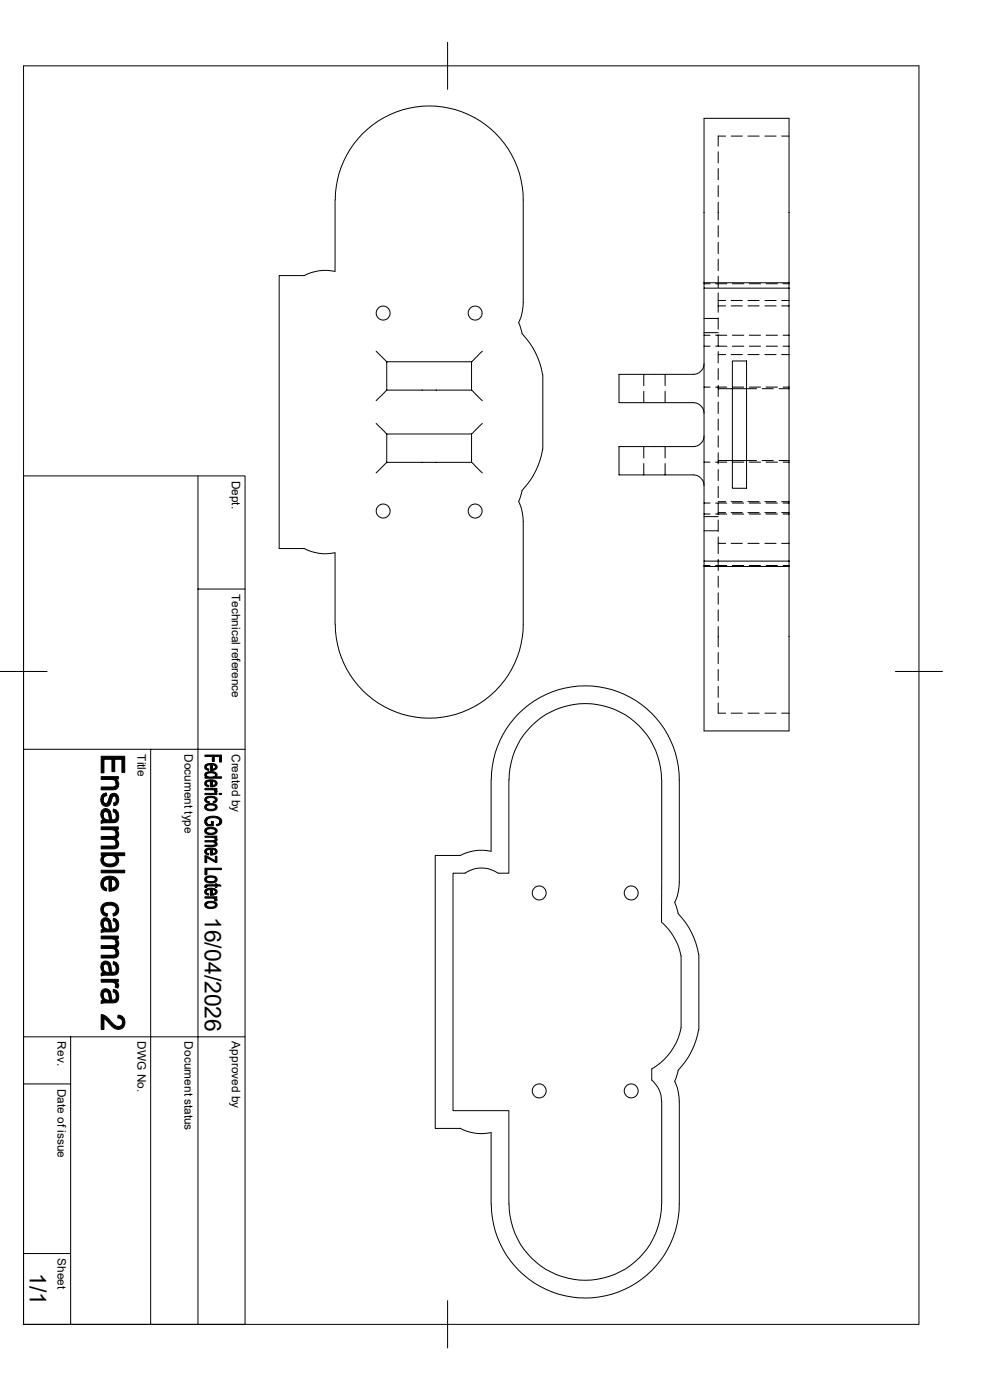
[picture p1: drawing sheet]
<svg xmlns="http://www.w3.org/2000/svg" width="210mm" height="297mm" viewBox="0 0 210 297" stroke-linecap="round" stroke-linejoin="round" font-family="sans-serif">
<defs><g id="words">
<g font-size="4.9">
<text x="43.5" y="194.5" transform="rotate(90 43.5 194.5)">16/04/2026</text>
<text x="6.3" y="270" transform="rotate(90 6.3 270)">1/1</text>
</g>
<g font-size="2.5">
<text x="49.2" y="102" transform="rotate(90 49.2 102)">Dept.</text>
<text x="49.2" y="126" transform="rotate(90 49.2 126)">Technical reference</text>
<text x="29.2" y="160" transform="rotate(90 29.2 160)">Title</text>
<text x="39.2" y="160" transform="rotate(90 39.2 160)">Document type</text>
<text x="49.2" y="160" transform="rotate(90 49.2 160)">Created by</text>
<text x="12.2" y="220.9" transform="rotate(90 12.2 220.9)">Rev.</text>
<text x="29.2" y="220.9" transform="rotate(90 29.2 220.9)">DWG No.</text>
<text x="39.2" y="220.9" transform="rotate(90 39.2 220.9)">Document status</text>
<text x="49.2" y="220.9" transform="rotate(90 49.2 220.9)">Approved by</text>
<text x="12.2" y="231" transform="rotate(90 12.2 231)">Date of issue</text>
<text x="12.2" y="266.9" transform="rotate(90 12.2 266.9)">Sheet</text>
</g>
</g></defs>
<g fill="none" stroke="#000" stroke-width=".21">
<path d="M5 14h189.9v267h-189.9zM95 9v10M152.4 39.4v2.3M152.4 35.8v2.3M152.4 32.2v2.4M153.9 28.9h-1.5v2.1M155.1 28.9h2.4M158.7 28.9h2.3M162.3 28.9h2.3M165.8 28.9h1.6M64.5 58.5h-5.3v57.9l5.3-.1a9.6 9.6 0 0 0 6.6 1M71.1 57.6a9.6 9.6 0 0 0-6.6 .9"/>
<path d="M71.1 42.4v15.1M71.1 42.4a19.9 19.9 0 0 1 20-19.9 19.9 19.9 0 0 1 19.9 19.9v21.8l-.3 2.2-.7 2.1 .7 2.3a16.5 16.5 0 0 1 4.4 8.7M149.4 60v-34.9h18v34.9M149.4 60v1.1M149.4 60h18M152.4 42.9v3.8M152.4 47.9v2.3M152.4 51.4v2.4M152.4 55v2.4M152.4 58.6v2.4M167.4 60v1.1M79.8 74.5l2.2 2.3"/>
<path d="M82 76.8h18M82 76.8v6M100 76.8v6M102.3 74.5l-2.3 2.3M115.1 79.5v15.9M136.6 79.4v2.4M141.1 79.4v2.4M149.4 60.2h1.2M149.4 71.1h1.2M149.4 73.4h1.2M149.4 77.2a2.32 2.32 0 0 1-2.3 2.2h-15.8v6h15.8a2.32 2.32 0 0 1 2.3 2.3M149.4 70.6h3"/>
<path d="M149.4 67.6h3M151.8 60.2h2.4M151.8 71.1h2.4M151.8 73.4h2.4M152.4 63.8h1.5M152.4 63.8v1.1M152.4 62.1v1.7M152.4 64.9v1.4M152.4 67.4v2.4M152.4 71v2.4M152.4 74.6v2.4M152.4 78.2v2.4"/>
<path d="M152.4 64.9h1.5M152.4 75.2h1.5M155.1 64.9h2.4M155.1 75.2h2.4M155.1 63.8h2.4M155.4 76.6h3v27h-3zM155.4 60.2h2.4M155.4 71.1h2.4M155.4 73.4h2.4M158.7 64.9h2.3M158.7 75.2h2.3M158.7 63.8h2.3"/>
<path d="M159 60.2h2.3M159 71.1h2.3M159 73.4h2.3M162.3 63.8h2.3M162.3 64.9h2.3M162.3 75.2h2.3M162.5 60.2h2.4M162.5 71.1h2.4M162.5 73.4h2.4M165.8 64.9h1.6M165.8 75.2h1.6M165.8 63.8h1.6"/>
<path d="M166.1 60.2h1.3M166.1 71.1h1.3M166.1 73.4h1.3M167.4 61.1h-18v57.9h18M167.4 61.1v57.9M79.8 89.8l2.2 2.3M82 98.1l-2.2 2.2M82 92.1h18M82 82.8l-2.2 2.2M82 98.1h18M82 82.8h18M82 92.1v6"/>
<path d="M100 98.1l2.3 2.2M100 82.8l2.3 2.2M100 92.1v6M102.3 89.8l-2.3 2.3M115.1 95.4a16.5 16.5 0 0 1-4.4 8.7l-.7 2.3 .7 2.1 .3 2.1v21.8a19.9 19.9 0 0 1-19.9 20 19.9 19.9 0 0 1-20-20M136.6 83v2.4M136.6 94.7v2.5M136.6 98.3v2.5M141.1 83v2.4M141.1 94.7v2.5M141.1 98.3v2.5M149.4 82.1h1.2"/>
<path d="M149.4 98h1.2M149.4 92.5a2.32 2.32 0 0 1-2.3 2.2h-15.8v6.1h15.8a2.32 2.32 0 0 1 2.3 2.2M151.8 82.1h2.4M151.8 98h2.4M152.4 81.7v2.4M152.4 85.3v2.4M152.4 88.9v2.4M152.4 92.5v2.4M152.4 96.1v2.3M152.4 99.6v2.4M152.4 97.7h8.1M152.4 82.5h8.1"/>
<path d="M155.4 82.1h2.4M155.4 98h2.4M159 82.1h2.3M159 98h2.3M161.7 97.7h2.3M161.7 82.5h2.3M162.5 82.1h2.4M162.5 98h2.4M165.3 97.7h2.1M165.3 82.5h2.1M166.1 82.1h1.3M166.1 98h1.3"/>
<path d="M5 101h47v180h-47M42 101v180M71.1 117.3v15.1M149.4 119v1.2M149.4 106.7h1.2M149.4 120h1.2M149.4 109.1h1.2M149.4 112.6h3M149.4 109.6h3M151.8 106.7h2.4M151.8 120h2.4M151.8 109.1h2.4"/>
<path d="M152.4 113.9v1.4h1.5M152.4 103.2v2.4M152.4 106.8v2.3M152.4 110.3v2.4M152.4 115.3v2.2M152.4 118.7v2.3M152.4 108.8h1.5M152.4 106.4h1.5M155.1 115.3h2.4M155.1 108.8h2.4M155.1 106.4h2.4M155.4 106.7h2.4"/>
<path d="M155.4 120h2.4M155.4 109.1h2.4M158.7 115.3h2.3M158.7 108.8h2.3M158.7 106.4h2.3M159 106.7h2.3M159 120h2.3M159 109.1h2.3M162.3 115.3h2.3M162.3 108.8h2.3M162.3 106.4h2.3M162.5 106.7h2.4"/>
<path d="M162.5 120h2.4M162.5 109.1h2.4M165.8 115.3h1.6M165.8 108.8h1.6M165.8 106.4h1.6M166.1 106.7h1.3M166.1 120h1.3M166.1 109.1h1.3M167.4 119v1.2M42 125h10M149.4 120.2v34.9h18v-34.9M149.4 120.2h18"/>
<path d="M152.4 138.4v2.4M152.4 132.9v4.3M152.4 122.2v2.4M152.4 125.8v2.4M152.4 129.4v2.3M0 142.5h10M5 159h47M32 159v122M152.4 149.1v2.2h1.5M152.4 145.6v2.4M152.4 142v2.4M155.1 151.3h2.4"/>
<path d="M158.7 151.3h2.3M162.3 151.3h2.3M165.8 151.3h1.6M189.9 142.5h10M104.2 165.4v15.2M104.2 165.4a19.9 19.9 0 0 1 20-19.9 19.9 19.9 0 0 1 19.9 19.9v21.8l-.3 2.2-.7 2.1 .7 2.3a17 17 0 0 1 4.5 8.7l-.1 15.9a16.5 16.5 0 0 1-4.4 8.7l-.7 2.3 .7 2.1 .3 2.1v21.8a19.9 19.9 0 0 1-19.9 20 19.9 19.9 0 0 1-20-20M107.9 165.4v19.9h-2.2M108 165.4a16.2 16.2 0 0 1 16.2-16.1 16.2 16.2 0 0 1 16.1 16.1M140.4 165.4l-.1 30.2M97.6 181.5h-5.3v57.9h5.3M104.2 180.6a9.6 9.6 0 0 0-6.6 .9M105.7 185.3a6.2 6.2 0 0 0-7.1 0h-2.5v50.3h11.8v19.8"/>
<path d="M140.3 195.6a13 13 0 0 1 4.2 7.2v15.3a12.9 12.9 0 0 1-6.2 8.7v2.3M5 220h47M15 220v61M5 230h10M97.6 239.4a9.6 9.6 0 0 0 6.6 .9M138.3 229.2a5.8 5.8 0 0 1 2 4.4M140.4 233.6v21.8M104.2 240.3v15.1M108 255.4a16.2 16.2 0 0 0 16.2 16.2 16.2 16.2 0 0 0 16.1-16.2M5 265.9h10M95 275.9v10.1"/>
<circle cx="81.3" cy="66.4" r="1.49"/>
<circle cx="100.8" cy="66.4" r="1.49"/>
<circle cx="81.3" cy="108.4" r="1.49"/>
<circle cx="100.8" cy="108.4" r="1.49"/>
<circle cx="114.4" cy="189.4" r="1.49"/>
<circle cx="133.9" cy="189.4" r="1.49"/>
<circle cx="114.4" cy="231.4" r="1.49"/>
<circle cx="133.9" cy="231.4" r="1.49"/>
</g>
<g fill="#000" stroke="#000" stroke-width=".21">
<path d="M21.9 172.8v1.2z" fill-rule="evenodd"/>
<path d="M21.8 168.5l.8-.3v.6a.8 .8 0 0 0-.7 .9z" fill-rule="evenodd"/>
<path d="M21.6 172a1.02 1.02 0 0 1 1.7 .1v1.8l-.2-.8a.63 .63 0 0 0-.4-.8 .63 .63 0 0 0-.8 .3l-.1 1.3a1.65 1.65 0 0 1-.2-1.9z" fill-rule="evenodd"/>
<path d="M24.6 165.3v.9z" fill-rule="evenodd"/>
<path d="M24 171.7l.7 .2v1.2v-.1a.8 .8 0 0 0-.7-.8z" fill-rule="evenodd"/>
<path d="M21.5 177.5h2.6l.4-.3 .1 .8 .1 .1-.1 .8-.1-.5-.4-.3h-2.6z" fill-rule="evenodd"/>
<path d="M24.6 175.9v1z" fill-rule="evenodd"/>
<path d="M21.7 168.7l.1-.2 .1 1.2a.58 .58 0 0 0 .4 .8 .58 .58 0 0 0 .7-.7 1.4 1.4 0 0 1 1.1-1.5l.6 .2v1.1a.49 .49 0 0 0-.3-.6 .49 .49 0 0 0-.6 .2 2.01 2.01 0 0 1-1.1 1.9 1.47 1.47 0 0 1-1.3-.9 1.47 1.47 0 0 1 .3-1.5z" fill-rule="evenodd"/>
<path d="M21.5 164.8h3.6v.5h-.5v.6l-.6-.5h-2.5z" fill-rule="evenodd"/>
<path d="M21.5 175.4h3.6v.5h-.5v.6l-.4-.4-.5-.1h-2.2z" fill-rule="evenodd"/>
<path d="M21.5 167h2.3a.71 .71 0 0 0 .8-.8l.1-.8a1.22 1.22 0 0 1 .4 1.5 1.22 1.22 0 0 1-1.4 .7h-2.2z" fill-rule="evenodd"/>
<path d="M24.7 168.5a1.49 1.49 0 0 1-.3 2.4h-.2l-.1-.6a.66 .66 0 0 0 .6-.7z" fill-rule="evenodd"/>
<path d="M21.9 173.3l.5 .6h.9v-1.8l.3 1.1a.55 .55 0 0 0 .5 .7 .68 .68 0 0 0 .6-.8v-1.2a1.62 1.62 0 0 1-.3 2.6h-2.4l-.5 .2v-.6l.4-.1z" fill-rule="evenodd"/>
<path d="M24.7 176a1.11 1.11 0 0 1-.1 2z" fill-rule="evenodd"/>
<path d="M21.5 179.5h2.2a.65 .65 0 0 0 .9-.6l.1-.8a1.11 1.11 0 0 1 .4 1.3 1.11 1.11 0 0 1-1.1 .7h-2.5z" fill-rule="evenodd"/>
<path d="M21.5 160.4h5v3.5h-.6v-2.8h-1.6v2.6h-.6v-2.6h-1.6v2.9h-.6z" fill-rule="evenodd"/>
<path d="M43.5 164.1l.3-.2v.9l-.3-.2z" fill-rule="evenodd"/>
<path d="M43.5 162.3l.3-.1v.7l.5 .3-.1 .2a.76 .76 0 0 1-.7-1.1z" fill-rule="evenodd"/>
<path d="M43.6 165.8l.2-.1v.6l.5 .3-.1 .3a.73 .73 0 0 1-.7-.3 .73 .73 0 0 1 .1-.8z" fill-rule="evenodd"/>
<path d="M43.6 169.3l.2-.2v.7l.6 .3v.2a.72 .72 0 0 1-.8-.2 .72 .72 0 0 1 0-.8z" fill-rule="evenodd"/>
<path d="M43.8 173.5v.8l.4 .6h.6v-.6h.5v.9l-1.4-.1a1.04 1.04 0 0 1-.1-1.6z" fill-rule="evenodd"/>
<path d="M45.6 177.6l.1 .5z" fill-rule="evenodd"/>
<path d="M43.8 162.2l.5-.2h1.1l.3 .2v.5l-.2-.4h-.5v1.1h-.4v-1.2l-.6 .2-.2 .3z" fill-rule="evenodd"/>
<path d="M43.8 165.7l.6-.3 1.1 .1 .2 .2v.5l-.2-.3-.5-.2v1.2h-.4v-1.2l-.6 .2-.2 .3z" fill-rule="evenodd"/>
<path d="M45.2 170.1l.4-.2 .1-.2v.5l-.4 .1z" fill-rule="evenodd"/>
<path d="M43.8 170.7l.6-.2h.9l.4 .2v.5a1.29 1.29 0 0 0-1.9-.1v.1z" fill-rule="evenodd"/>
<path d="M43.8 175.7l.8-.2 .8 .1 .3 .1v.6a1.24 1.24 0 0 0-1.9 0z" fill-rule="evenodd"/>
<path d="M43.5 178.4h1.8l.3-.2 .1 .8-.2-.3-2-.1z" fill-rule="evenodd"/>
<path d="M43.5 168.3h2.5v.3h-2.5z" fill-rule="evenodd"/>
<path d="M43.5 167.3h2.5v.2h-.4v.4l-.4-.3h-1.7z" fill-rule="evenodd"/>
<path d="M43.5 177.4h2.5v.2h-.4v.3l-.3-.2-1.8-.1z" fill-rule="evenodd"/>
<path d="M45 162.3v.9h.2l.5-.4v-.6a.68 .68 0 0 1 .3 .8 .68 .68 0 0 1-.8 .4h-.2z" fill-rule="evenodd"/>
<path d="M43.8 163.9l.9-.2a.93 .93 0 0 1 1.3 .8l-.3 .3v-.4a1.29 1.29 0 0 0-1.9 0z" fill-rule="evenodd"/>
<path d="M45 165.7v.9h.2l.5-.3v-.6a.7 .7 0 0 1 .3 .8 .7 .7 0 0 1-.8 .4h-.2z" fill-rule="evenodd"/>
<path d="M45.6 167.5l.5 .3-.2 .3h-.4z" fill-rule="evenodd"/>
<path d="M43.8 169.1l.4-.1h.8a.77 .77 0 0 1 .9 .2 .77 .77 0 0 1 0 .9l-.2 .1v-.5a1.32 1.32 0 0 0-1.6-.4l-.3 .4z" fill-rule="evenodd"/>
<path d="M43.5 170.9l.3-.2v.5a1.26 1.26 0 0 0 1.7 .4l.2-.3v-.6a.7 .7 0 0 1 .3 .9 .7 .7 0 0 1-.8 .4h-.4a1.04 1.04 0 0 1-1.4-.8z" fill-rule="evenodd"/>
<path d="M43.5 175.9l.3-.2v.6a1.26 1.26 0 0 0 1.7 .3l.2-.3v-.6a.74 .74 0 0 1 .3 1 .74 .74 0 0 1-.9 .3 1.29 1.29 0 0 1-1.7-.7z" fill-rule="evenodd"/>
<path d="M45.7 177.7a.45 .45 0 0 1 .4 .5 .45 .45 0 0 1-.5 .4z" fill-rule="evenodd"/>
<path d="M43.5 179.3h1.9l.3-.2v-.5a.52 .52 0 0 1 .3 .7 .52 .52 0 0 1-.6 .3h-1.9z" fill-rule="evenodd"/>
<path d="M45.9 174.9l.5-.2 .3-.4v.7l-.7 .2z" fill-rule="evenodd"/>
<path d="M46.5 168.3h.5v.3h-.5z" fill-rule="evenodd"/>
<path d="M43.5 160.2h3.5v1.5h-.4v-1.2h-1.1v1h-.5v-1h-1.5z" fill-rule="evenodd"/>
<path d="M43.8 164.5a1.33 1.33 0 0 0 1.9-.1v.4h1.3v.3h-3.5v-.3h.3z" fill-rule="evenodd"/>
<path d="M43.8 173.5l1.2-.4 1 .1 .5 .2a.86 .86 0 0 1 .2 1.6v-.7a1.3 1.3 0 0 0-1.8-.8 .97 .97 0 0 0-1.1 .8z" fill-rule="evenodd"/>
<path d="M21.5 184.6h5v.6h-5z" fill-rule="evenodd"/>
<path d="M21.8 181.6l.1-.1v.9z" fill-rule="evenodd"/>
<path d="M21.9 196v1.1z" fill-rule="evenodd"/>
<path d="M21.8 186.4l.1 1.4 .2 .4 .5 .2v.6a1.57 1.57 0 0 1-.8-2.6z" fill-rule="evenodd"/>
<path d="M21.6 192.1l.3-.2v1.4l.3 .3 .6 .2-.1 .6a1.46 1.46 0 0 1-1.1-2.3z" fill-rule="evenodd"/>
<path d="M21.6 195.1a1.02 1.02 0 0 1 1.7 .1v1.9l-.2-.9a.63 .63 0 0 0-.4-.8 .63 .63 0 0 0-.8 .3l-.1 1.3a1.65 1.65 0 0 1-.2-1.9z" fill-rule="evenodd"/>
<path d="M21.9 186.4a2.33 2.33 0 0 1 2.8 0v1.1l-.4-.8-.7-.2v2.5l-.1 .1h-.4v-2.6l-.9 .3-.3 .7z" fill-rule="evenodd"/>
<path d="M24.7 193v1.1l-.7 .3v-.6h.1a.74 .74 0 0 0 .6-.8z" fill-rule="evenodd"/>
<path d="M24 194.8l.7 .3v1.2v-.2a.8 .8 0 0 0-.7-.7z" fill-rule="evenodd"/>
<path d="M24.6 199.1v.9z" fill-rule="evenodd"/>
<path d="M21.5 198.6h3.6v.5h-.5v.5l-.4-.3-.5-.1h-2.2z" fill-rule="evenodd"/>
<path d="M21.5 181.8l.3-.2 .1 .8a1.53 1.53 0 0 0 2.2 .8l.5-.6 .1-1.1a1.4 1.4 0 0 1 .2 1.7 1.4 1.4 0 0 1-1.6 .7 1.54 1.54 0 0 1-1.8-2.1z" fill-rule="evenodd"/>
<path d="M23.6 186.5v1.9h.2l.5-.1 .3-.5 .1-1.4a1.53 1.53 0 0 1 .4 1.7 1.53 1.53 0 0 1-1.5 .9z" fill-rule="evenodd"/>
<path d="M21.9 191.9a2.11 2.11 0 0 1 3.2 .6v.9l-.4 .7v-1.1a1.47 1.47 0 0 0-2.1-.9l-.6 .5-.1 .4z" fill-rule="evenodd"/>
<path d="M21.9 196.4l.5 .6 .9 .1v-1.9l.3 1.2a.55 .55 0 0 0 .5 .7 .68 .68 0 0 0 .6-.8v-1.2a1.62 1.62 0 0 1-.3 2.6h-2.4l-.5 .2v-.6l.4-.2z" fill-rule="evenodd"/>
<path d="M21.5 180.9h5v.6h-1.8v.9a1.51 1.51 0 0 0-2.3-.7l-.5 .4v-.6h-.4z" fill-rule="evenodd"/>
<path d="M43.5 181.6l.3 .3 .1 1.1h-.4z" fill-rule="evenodd"/>
<path d="M43.5 187.9l.4-.2v.6h-.4z" fill-rule="evenodd"/>
<path d="M43.5 180.3l.3-.2v.7l.5 .3-.1 .3a.76 .76 0 0 1-.7-1.1z" fill-rule="evenodd"/>
<path d="M43.5 188.9l.3-.3v.7l.5 .4-.1 .2a.75 .75 0 0 1-.7-1z" fill-rule="evenodd"/>
<path d="M43.5 181.6h.3l1.9 1v.4l-1.9-1.1z" fill-rule="evenodd"/>
<path d="M43.8 180.1l.9-.2 .7 .1 .3 .1v.5l-.2-.3-.5-.1v1.2h-.4v-1.2l-.6 .1-.2 .4z" fill-rule="evenodd"/>
<path d="M43.8 186l.7-.2 1.1 .1 .1 .1v.6a1.24 1.24 0 0 0-1.9 0z" fill-rule="evenodd"/>
<path d="M43.8 188.6l.7-.2 1.1 .2h.1v.6l-.2-.4-.5-.1v1.2h-.4v-1.2l-.6 .1-.2 .4z" fill-rule="evenodd"/>
<path d="M43.8 191.4l.5-.2 1.2 .1 .2 .1v.6a1.27 1.27 0 0 0-1.8-.3l-.1 .3z" fill-rule="evenodd"/>
<path d="M45.7 181.7h.3v1.3h-.3z" fill-rule="evenodd"/>
<path d="M43.5 190.2h2.5v.3h-.4v.3l-.5-.3h-1.6z" fill-rule="evenodd"/>
<path d="M45 180.2l.1 .9 .5-.1 .1-.2v-.7a.71 .71 0 0 1 .3 .9 .71 .71 0 0 1-.9 .4h-.1z" fill-rule="evenodd"/>
<path d="M43.6 186.1l.2-.1v.6a1.26 1.26 0 0 0 1.7 .3l.2-.3v-.6a.74 .74 0 0 1 .3 .9 .74 .74 0 0 1-.9 .4h-.2a1.07 1.07 0 0 1-1.5-.9z" fill-rule="evenodd"/>
<path d="M45 188.7v1l.7-.3v-.8a.7 .7 0 0 1 .3 .9 .7 .7 0 0 1-.8 .4h-.2z" fill-rule="evenodd"/>
<path d="M45.6 190.5l.5 .3-.2 .3h-.4z" fill-rule="evenodd"/>
<path d="M43.5 191.6l.3-.2v.6a1.25 1.25 0 0 0 1.9 0v-.6a.72 .72 0 0 1 .3 .9 .72 .72 0 0 1-.9 .4h-.3a1.04 1.04 0 0 1-1.4-.8z" fill-rule="evenodd"/>
<path d="M43.9 187.7h1.8v-.2h.3v.2h.7l.2 .3h-.9v.3h-.3v-.3h-1.5l-.3 .1z" fill-rule="evenodd"/>
<path d="M43.5 184.2h3.5v.3h-3.1v1.1h-.4z" fill-rule="evenodd"/>
<path d="M21.9 205.2v1.1z" fill-rule="evenodd"/>
<path d="M21.9 211.1v1.1z" fill-rule="evenodd"/>
<path d="M21.6 204.3a1.02 1.02 0 0 1 1.7 .1v1.9l-.2-.9a.63 .63 0 0 0-.4-.8 .63 .63 0 0 0-.8 .3l-.1 1.3a1.65 1.65 0 0 1-.2-1.9z" fill-rule="evenodd"/>
<path d="M21.8 210l.6-.2 .9 .4v2l-.2-.9a.63 .63 0 0 0-.4-.8 .63 .63 0 0 0-.8 .3l-.1 1.3a1.48 1.48 0 0 1 0-2.1z" fill-rule="evenodd"/>
<path d="M21.5 200.6h2.6l.4-.2 .1 .7 .1 .1-.1 .9-.1-.6-.4-.2-2.6-.1z" fill-rule="evenodd"/>
<path d="M24 204l.7 .3v1.1v-.1a.8 .8 0 0 0-.7-.7z" fill-rule="evenodd"/>
<path d="M24 209.9l.7 .2v1.2v-.1a.8 .8 0 0 0-.7-.8z" fill-rule="evenodd"/>
<path d="M21.5 207.8h3.6v.5h-.5v.7a.98 .98 0 0 0-1.2-.6h-1.9z" fill-rule="evenodd"/>
<path d="M24.7 199.2a1.12 1.12 0 0 1-.1 1.9z" fill-rule="evenodd"/>
<path d="M21.5 202.6h2.2a.65 .65 0 0 0 .9-.5l.1-.9a1.11 1.11 0 0 1 .4 1.3 1.11 1.11 0 0 1-1.1 .7h-2.5z" fill-rule="evenodd"/>
<path d="M21.9 205.6l.5 .6 .9 .1v-1.9l.3 1.2a.55 .55 0 0 0 .5 .7 .68 .68 0 0 0 .6-.9v-1.1a1.62 1.62 0 0 1-.3 2.5l-2.4 .1-.5 .2v-.6l.4-.2z" fill-rule="evenodd"/>
<path d="M24.6 208.3l.1 .1a.81 .81 0 0 1 .3 1.2l-.6-.2z" fill-rule="evenodd"/>
<path d="M21.9 211.5l.5 .6 .9 .1v-1.9l.3 1.2a.55 .55 0 0 0 .5 .7 .68 .68 0 0 0 .6-.9v-1.2a1.62 1.62 0 0 1-.3 2.6l-2.4 .1-.5 .1v-.6l.4-.1z" fill-rule="evenodd"/>
<path d="M21.5 215.3a4.2 4.2 0 0 1 2.5 1.9 1.08 1.08 0 0 0 1.1 .6 1.08 1.08 0 0 0 .9-.9v1.2a1.85 1.85 0 0 1-2.6-.7l-1.3-1.3v2.3h-.6z" fill-rule="evenodd"/>
<path d="M25.1 215.3a1.55 1.55 0 0 1 1.3 1.1 1.55 1.55 0 0 1-.4 1.7v-1.5a1.02 1.02 0 0 0-1-.7z" fill-rule="evenodd"/>
</g>
<use href="#words"/>
</svg>
